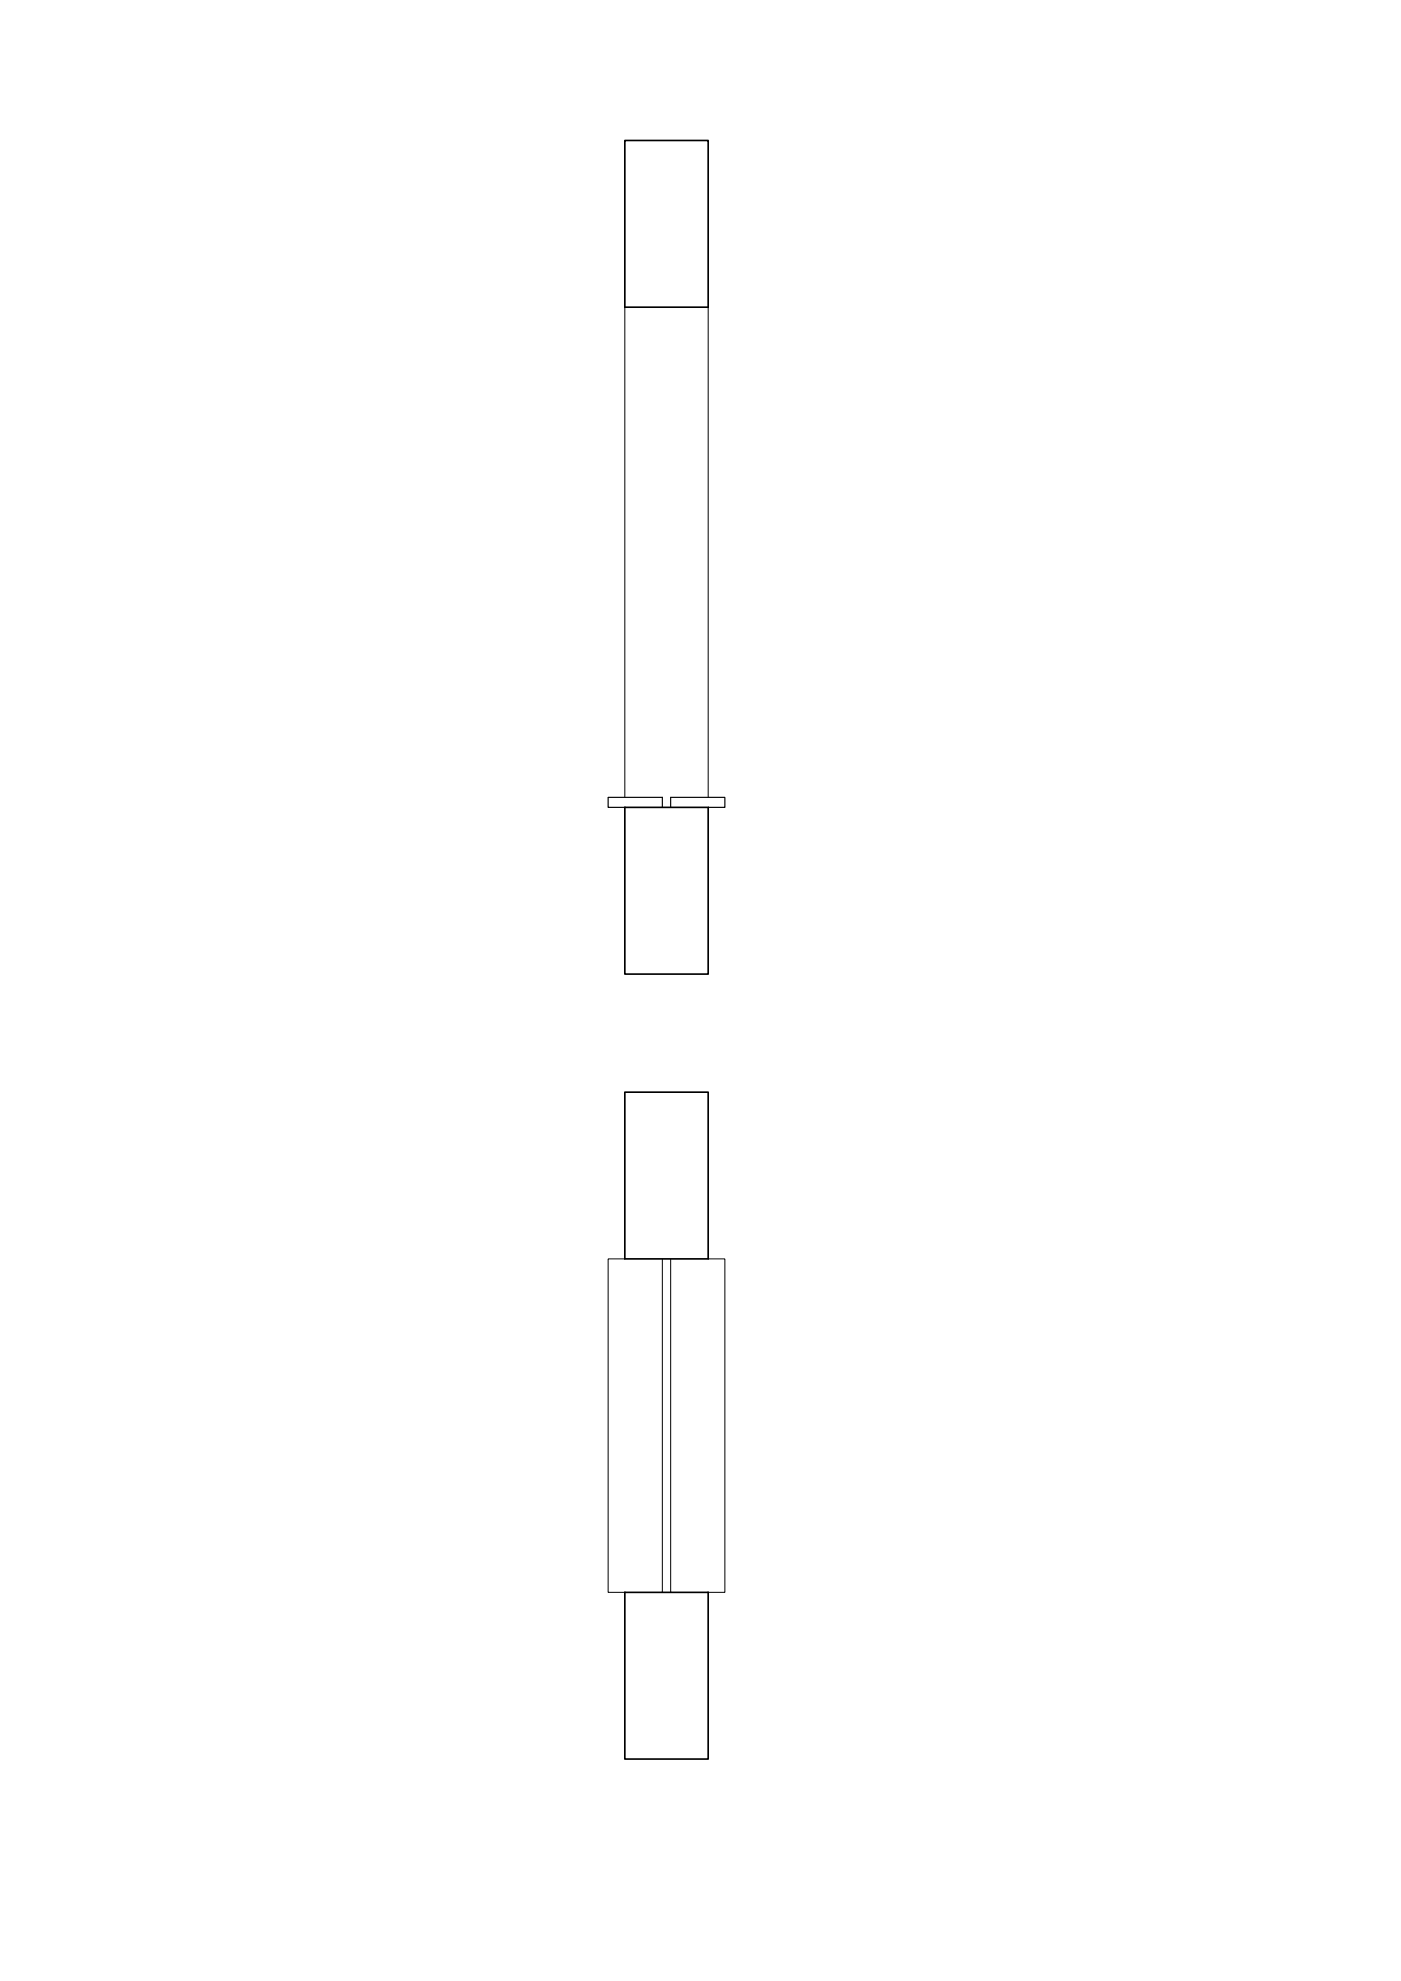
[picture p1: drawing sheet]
<svg xmlns="http://www.w3.org/2000/svg" width="420mm" height="594mm" viewBox="0 0 420 594" stroke-linecap="round" stroke-linejoin="round" font-family="sans-serif">
<!-- layer: muro -->
<path d="M187.4 42.1h25v50h-25zM187.4 242.1h25v50h-25zM187.4 327.5h25v50h-25zM187.4 477.5h25v50h-25z" fill="none" stroke="#000" stroke-width=".5"/>
<!-- layer: Layer1 -->
<path d="M187.4 92.1v147M212.4 92.1v147M187.4 377.5h-5v100h5M198.6 377.5v100M201.1 377.5v100M212.4 377.5h5v100h-5" fill="none" stroke="#000" stroke-width=".3"/>
<!-- layer: davanzalec 2 -->
<path d="M187.4 242.1h-5v-3h16.2v3M201.1 242.1v-3h16.3v3h-5" fill="none" stroke="#000" stroke-width=".35"/>
</svg>
